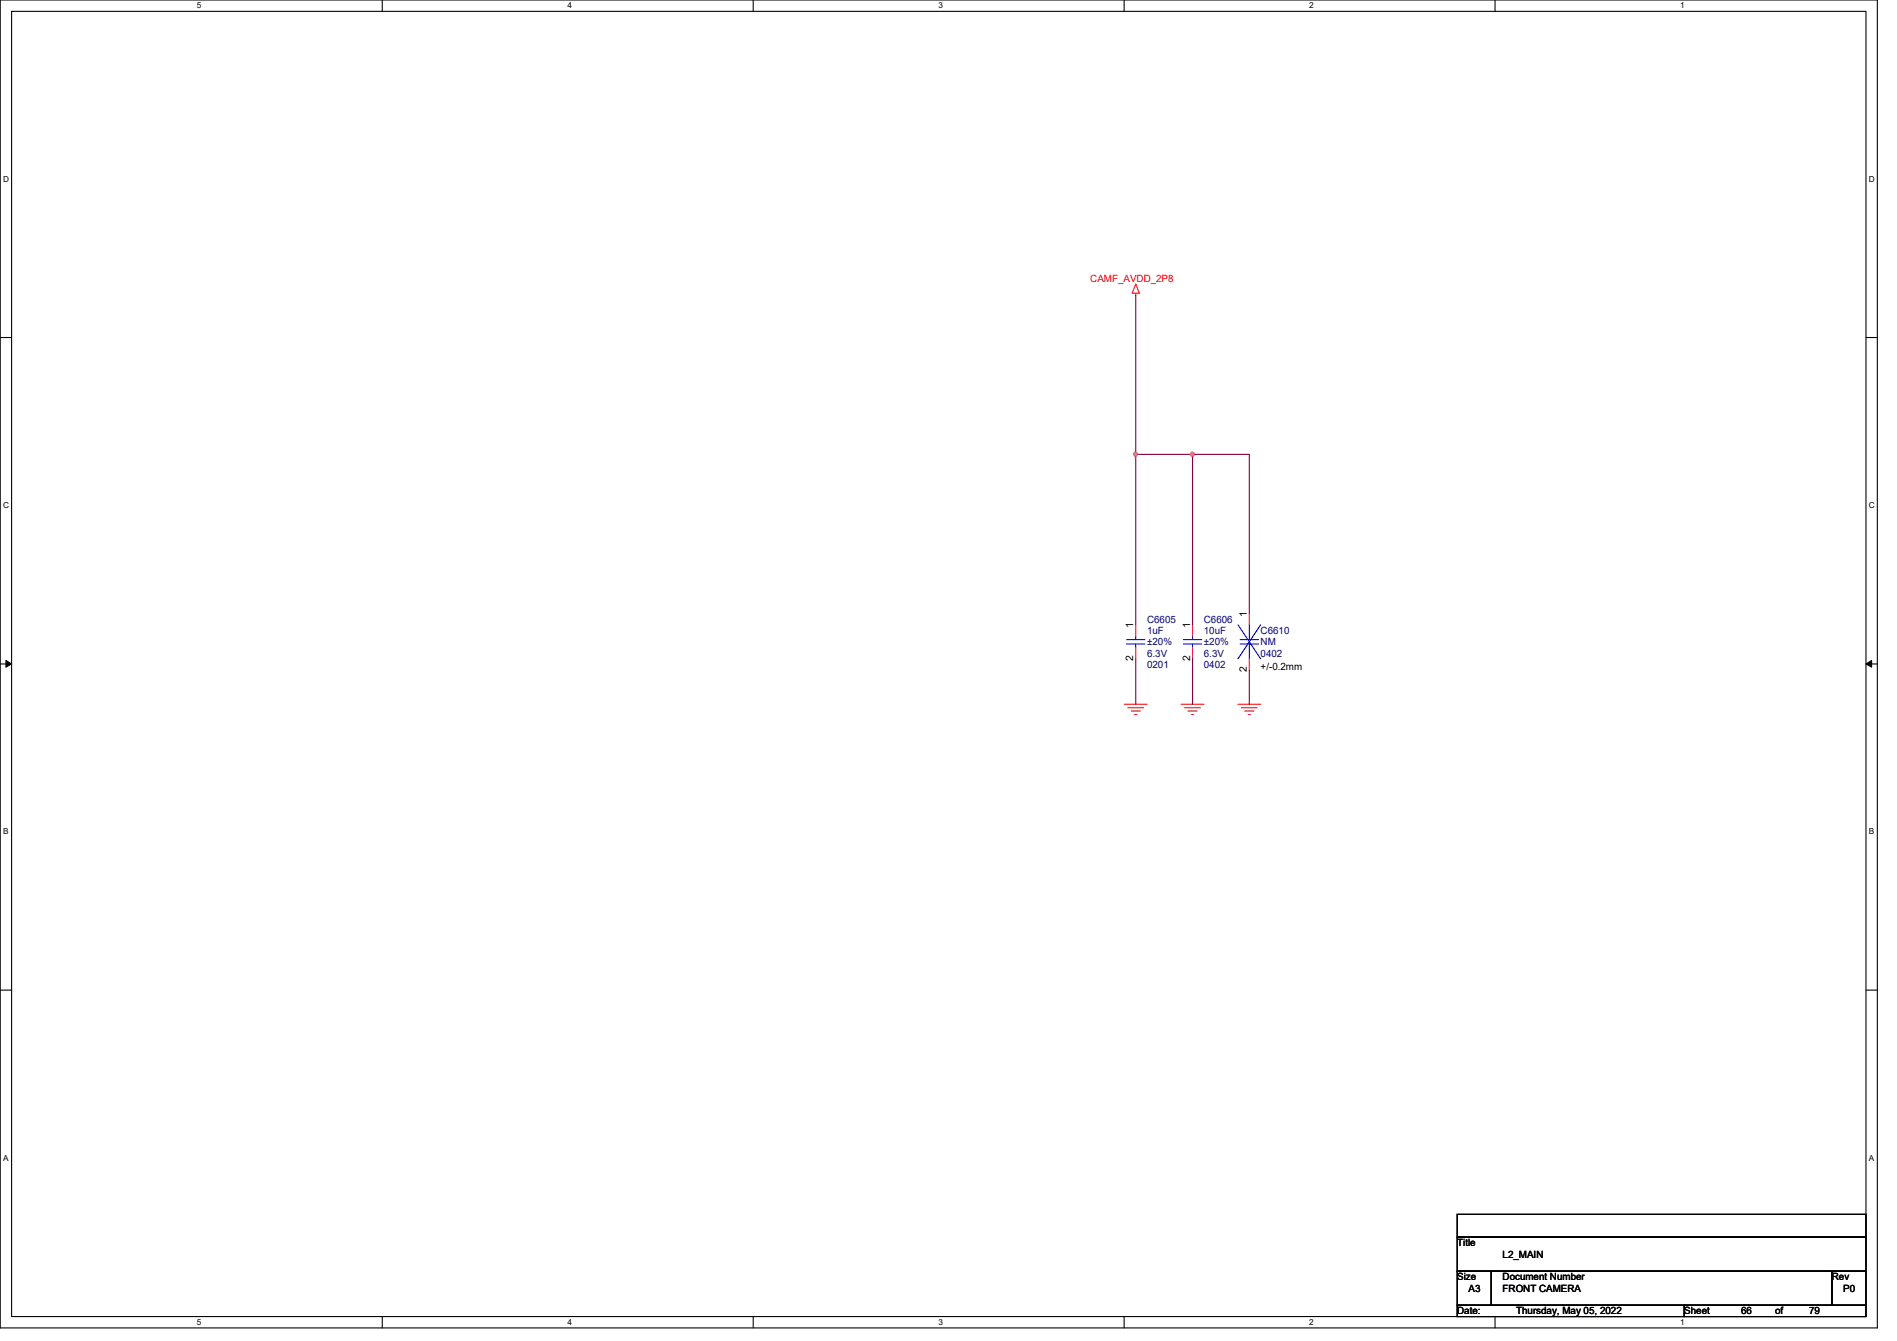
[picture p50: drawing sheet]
<svg xmlns="http://www.w3.org/2000/svg" width="297mm" height="210mm" viewBox="0 0 297 210" stroke-linecap="round" stroke-linejoin="round" font-family="sans-serif">
<defs><g id="words">
<text font-size="1.6" fill="#f00" x="170.7" y="44.1">CAMF_AVDD_2P8</text>
<g font-size="1.6">
<text x="177.5" y="98.3" transform="rotate(-90 177.5 98.3)">1</text>
<text x="186.3" y="98.3" transform="rotate(-90 186.3 98.3)">1</text>
<text x="195.2" y="96.6" transform="rotate(-90 195.2 96.6)">1</text>
<text x="177.5" y="103.5" transform="rotate(-90 177.5 103.5)">2</text>
<text x="186.3" y="103.5" transform="rotate(-90 186.3 103.5)">2</text>
<text x="195.2" y="105.2" transform="rotate(-90 195.2 105.2)">2</text>
<text x="197.4" y="104.9">+/-0.2mm</text>
<text x="228.2" y="195.1">Title</text>
<text x="235.3" y="196.8">L2_MAIN</text>
<text x="228.2" y="200.4">Size</text>
<text x="230" y="202.2">A3</text>
<text x="235.3" y="200.4">Document Number</text>
<text x="235.3" y="202.2">FRONT CAMERA</text>
<text x="286.8" y="200.4">Rev</text>
<text x="288.6" y="202.2">P0</text>
<text x="228.2" y="205.7">Date:</text>
<text x="237.4" y="205.7">Thursday, May 05, 2022</text>
<text x="263.7" y="205.7">Sheet</text>
<text x="272.6" y="205.7">66</text>
<text x="278" y="205.7">of</text>
<text x="283.3" y="205.7">79</text>
</g>
<g font-size="1.6" fill="#000080">
<text x="179.6" y="97.5">C6605</text>
<text x="179.6" y="99.2">1uF</text>
<text x="179.6" y="101">±20%</text>
<text x="188.5" y="97.5">C6606</text>
<text x="188.5" y="99.2">10uF</text>
<text x="188.5" y="101">±20%</text>
<text x="197.4" y="99.2">C6610</text>
<text x="197.4" y="101">NM</text>
<text x="179.6" y="104.6">0201</text>
<text x="179.6" y="102.8">6.3V</text>
<text x="188.5" y="104.6">0402</text>
<text x="188.5" y="102.8">6.3V</text>
<text x="197.4" y="102.8">0402</text>
</g>
<g font-size="1.3">
<text x="30.8" y="1.3">5</text>
<text x="88.9" y="1.3">4</text>
<text x="146.9" y="1.3">3</text>
<text x="205" y="1.3">2</text>
<text x="263.1" y="1.3">1</text>
<text x=".5" y="28.4">D</text>
<text x="292.6" y="28.4">D</text>
<text x=".5" y="79.5">C</text>
<text x="292.6" y="79.5">C</text>
<text x=".5" y="130.6">B</text>
<text x="292.6" y="130.6">B</text>
<text x=".5" y="181.7">A</text>
<text x="292.6" y="181.7">A</text>
<text x="30.8" y="207.4">5</text>
<text x="88.9" y="207.4">4</text>
<text x="146.9" y="207.4">3</text>
<text x="205" y="207.4">2</text>
<text x="263.1" y="207.4">1</text>
</g>
</g></defs>
<path d="M0 0h294v207.9h-294zM1.8 1.8h290.4v204.3h-290.4z" fill="none" stroke="#000" stroke-width=".17"/>
<g fill="#fff">
<path d="M30.8 .2h.7v1.4h-.7z"/>
<path d="M30.8 206.2h.7v1.4h-.7z"/>
</g>
<path d="M59.9 0v1.8M59.9 206.1v1.8" fill="none" stroke="#000" stroke-width=".17"/>
<g fill="#fff">
<path d="M88.9 .2h.6v1.4h-.6z"/>
<path d="M88.9 206.2h.6v1.4h-.6z"/>
</g>
<path d="M117.9 0v1.8M117.9 206.1v1.8" fill="none" stroke="#000" stroke-width=".17"/>
<g fill="#fff">
<path d="M146.9 .2h.7v1.4h-.7z"/>
<path d="M146.9 206.2h.7v1.4h-.7z"/>
</g>
<path d="M176 0v1.8M176 206.1v1.8" fill="none" stroke="#000" stroke-width=".17"/>
<g fill="#fff">
<path d="M205 .2h.7v1.4h-.7z"/>
<path d="M205 206.2h.7v1.4h-.7z"/>
</g>
<path d="M234.1 0v1.8M234.1 206.1v1.8" fill="none" stroke="#000" stroke-width=".17"/>
<g fill="#fff">
<path d="M263.1 .2h.7v1.4h-.7z"/>
<path d="M263.1 206.2h.7v1.4h-.7z"/>
<path d="M.5 27.3h.9v1.4h-.9z"/>
<path d="M292.6 27.3h.9v1.4h-.9z"/>
<path d="M.5 78.4h.9v1.4h-.9z"/>
<path d="M292.6 78.4h.9v1.4h-.9z"/>
</g>
<path d="M0 52.8h1.8M292.2 52.8h1.8" fill="none" stroke="#000" stroke-width=".17"/>
<g fill="#fff">
<path d="M.5 129.5h.8v1.4h-.8z"/>
<path d="M292.6 129.5h.9v1.4h-.9z"/>
</g>
<path d="M0 103.9h1.8M292.2 103.9h1.8" fill="none" stroke="#000" stroke-width=".17"/>
<path d="M.9 103.4l.9 .5-.9 .5zM292.2 103.9l.9-.5v1z" fill="#000"/>
<path d="M.9 103.4l.9 .5-.9 .5zM292.2 103.9l.9-.5v1z" fill="none" stroke="#000" stroke-width=".16"/>
<g fill="#fff">
<path d="M.5 180.5h.8v1.4h-.8z"/>
<path d="M292.6 180.5h.9v1.4h-.9z"/>
</g>
<path d="M0 155h1.8M292.2 155h1.8M228.2 190.1h64v3.5h-64zM228.2 193.6h64v5.4h-64zM228.2 199h5.3v5.3h-5.3zM233.5 199h53.3v5.3h-53.3zM286.8 199h5.4v5.3h-5.4zM228.2 204.3h35.5v1.8h-35.5zM263.7 204.3h28.5v1.8h-28.5z" fill="none" stroke="#000" stroke-width=".17"/>
<g fill="none" stroke="#f00" stroke-width=".17">
<path d="M177.8 45.9v.3M177.8 44.5l.6 1.4h-1.1zM177.8 97.8v1.8M186.7 97.8v1.8M195.6 96v1.8M176.1 110.2h3.5M176.6 110.8h2.5M177.1 111.3h1.5M177.7 111.8h.3M177.8 101.3v1.8M185 110.2h3.5M185.5 110.8h2.5"/>
<path d="M186 111.3h1.4M186.6 111.8h.3M186.7 101.3v1.8M193.8 110.2h3.6M194.4 110.8h2.4M194.9 111.3h1.4M195.4 111.8h.4M195.6 103.1v1.8"/>
</g>
<g fill="none" stroke="#00f" stroke-width=".17">
<path d="M177.8 99.6v.5M186.7 99.6v.5M193.8 97.8l3.6 5.3M195.6 97.8v2.3M197.4 97.8l-3.6 5.3M176.4 100.1h2.9M176.4 100.8h2.9M177.8 100.8v.5M185.3 100.1h2.9M185.3 100.8h2.9M186.7 100.8v.5M194.2 100.1h2.9"/>
<path d="M194.2 100.8h2.9M195.6 100.8v2.3"/>
</g>
<path d="M177.8 46.2v24.9" fill="none" stroke="#800040" stroke-width=".17"/>
<circle cx="177.8" cy="71.1" r=".32" fill="#f0f"/>
<circle cx="177.8" cy="71.1" r=".32" fill="none" stroke="#f0f" stroke-width=".17"/>
<path d="M186.7 71.1h-8.9v26.7" fill="none" stroke="#800040" stroke-width=".17"/>
<circle cx="186.7" cy="71.1" r=".32" fill="#f0f"/>
<circle cx="186.7" cy="71.1" r=".32" fill="none" stroke="#f0f" stroke-width=".17"/>
<path d="M195.6 96v-24.9h-8.9v26.7M177.8 103.1v7.1M186.7 103.1v7.1M195.6 104.9v5.3" fill="none" stroke="#800040" stroke-width=".17"/>
<circle cx="177.8" cy="71.1" r=".32" fill="#f0f"/>
<circle cx="177.8" cy="71.1" r=".32" fill="none" stroke="#f0f" stroke-width=".17"/>
<circle cx="186.7" cy="71.1" r=".32" fill="#f0f"/>
<circle cx="186.7" cy="71.1" r=".32" fill="none" stroke="#f0f" stroke-width=".17"/>
<use href="#words"/>
</svg>
